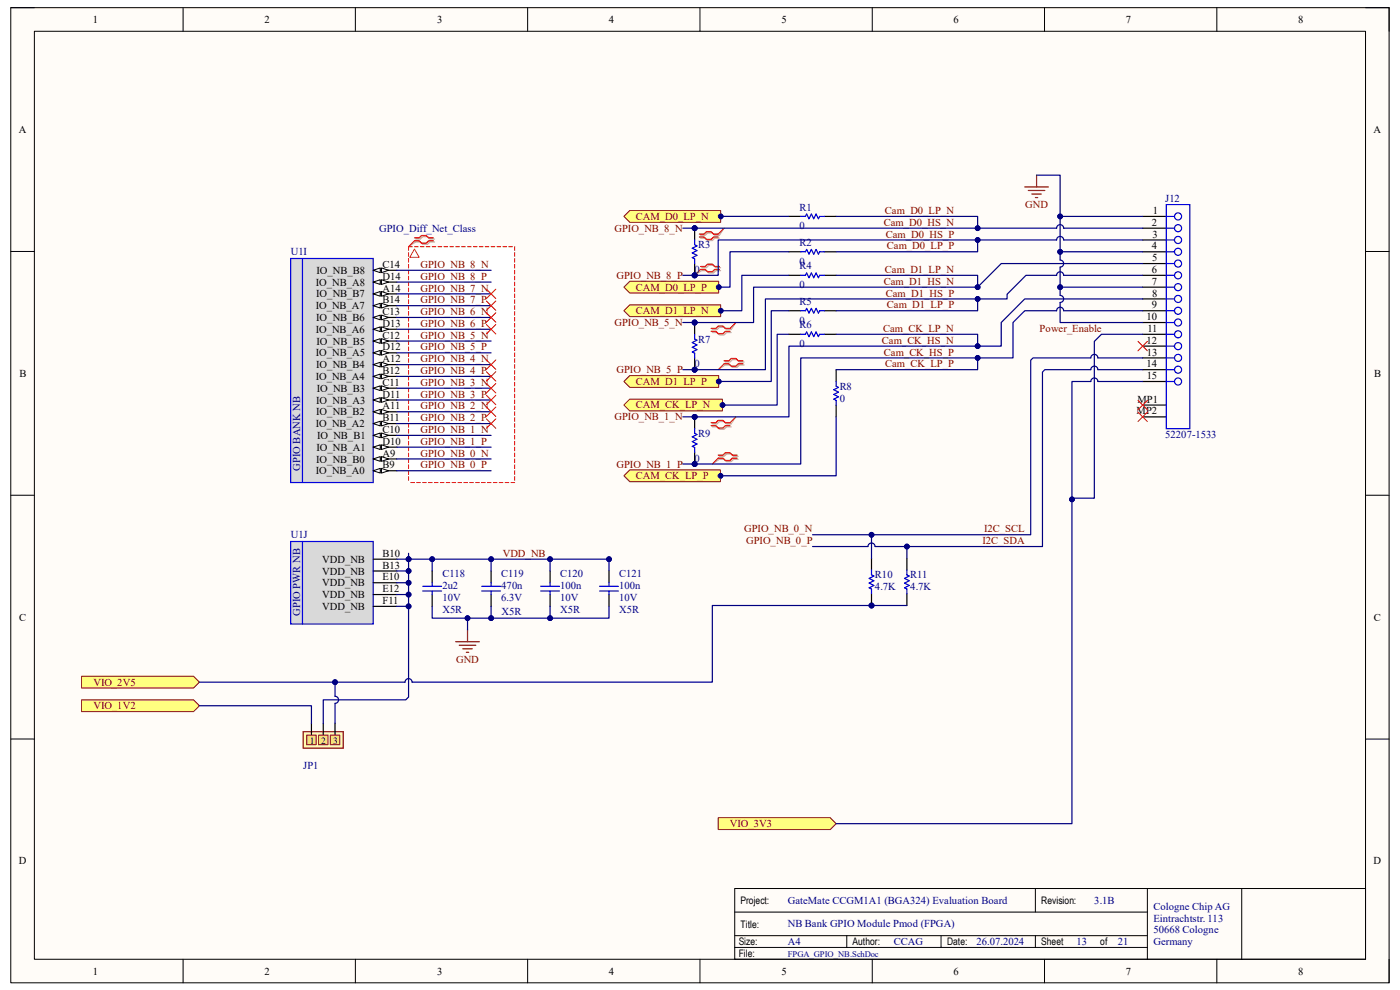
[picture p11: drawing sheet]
<svg xmlns="http://www.w3.org/2000/svg" width="297mm" height="210mm" viewBox="0 0 297 210" stroke-linecap="round" stroke-linejoin="round" font-family="sans-serif">
<defs><g id="words">
<g font-size="2.2">
<text x="19.7" y="4.9">1</text>
<text x="56.1" y="4.9">2</text>
<text x="92.7" y="4.9">3</text>
<text x="129.2" y="4.9">4</text>
<text x="165.8" y="4.9">5</text>
<text x="202.3" y="4.9">6</text>
<text x="238.8" y="4.9">7</text>
<text x="275.4" y="4.9">8</text>
<text x="4" y="28.2">A</text>
<text x="291.4" y="28.2">A</text>
<text x="244.4" y="47.9">2</text>
<text x="244.6" y="45.4">1</text>
<text x="244.3" y="52.9">4</text>
<text x="244.5" y="50.4">3</text>
<text x="67.1" y="58.1">IO_NB_B8</text>
<text x="81.2" y="59.4">D14</text>
<text x="81.2" y="56.9">C14</text>
<text x="244.4" y="57.9">6</text>
<text x="244.4" y="55.4">5</text>
<text x="67" y="65.6">IO_NB_A7</text>
<text x="67" y="60.6">IO_NB_A8</text>
<text x="67.1" y="63.1">IO_NB_B7</text>
<text x="81.2" y="64.3">B14</text>
<text x="81.2" y="61.8">A14</text>
<text x="244.4" y="60.4">7</text>
<text x="244.4" y="65.4">9</text>
<text x="244.4" y="62.9">8</text>
<text x="67" y="70.6">IO_NB_A6</text>
<text x="67.1" y="68.1">IO_NB_B6</text>
<text x="81.2" y="71.8">C12</text>
<text x="81.2" y="69.3">D13</text>
<text x="81.2" y="66.8">C13</text>
<text x="243.2" y="67.9">10</text>
<text x="243.4" y="70.4">11</text>
<text x="67" y="75.6">IO_NB_A5</text>
<text x="67.1" y="73.1">IO_NB_B5</text>
<text x="81.2" y="76.8">A12</text>
<text x="81.2" y="74.3">D12</text>
<text x="243.2" y="72.9">12</text>
<text x="243.2" y="77.9">14</text>
<text x="243.3" y="75.4">13</text>
<text x="4.1" y="80">B</text>
<text x="67" y="80.6">IO_NB_A4</text>
<text x="67.1" y="78.1">IO_NB_B4</text>
<text x="67.2" y="83.1">IO_NB_B3</text>
<text x="81.2" y="81.8">C11</text>
<text x="81.2" y="79.3">B12</text>
<text x="243.3" y="80.4">15</text>
<text x="291.5" y="80">B</text>
<text x="67.1" y="85.6">IO_NB_A3</text>
<text x="67.1" y="88.1">IO_NB_B2</text>
<text x="81.2" y="89.4">B11</text>
<text x="81.2" y="86.9">A11</text>
<text x="81.2" y="84.4">D11</text>
<text x="241.1" y="87.9">MP2</text>
<text x="241.3" y="85.4">MP1</text>
<text x="67" y="90.6">IO_NB_A2</text>
<text x="67.1" y="95.6">IO_NB_A1</text>
<text x="67.3" y="93.1">IO_NB_B1</text>
<text x="81.2" y="94.4">D10</text>
<text x="81.2" y="91.9">C10</text>
<text x="67" y="100.6">IO_NB_A0</text>
<text x="67.1" y="98.1">IO_NB_B0</text>
<text x="81.2" y="99.4">B9</text>
<text x="81.2" y="96.9">A9</text>
<text x="68.4" y="119.4">VDD_NB</text>
<text x="81.2" y="118.1">B10</text>
<text x="68.4" y="124.4">VDD_NB</text>
<text x="68.4" y="121.9">VDD_NB</text>
<text x="81.2" y="125.6">E12</text>
<text x="81.2" y="123.1">E10</text>
<text x="81.2" y="120.6">B13</text>
<text x="4.1" y="131.7">C</text>
<text x="68.4" y="129.4">VDD_NB</text>
<text x="68.4" y="126.9">VDD_NB</text>
<text x="81.2" y="128.1">F11</text>
<text x="291.5" y="131.7">C</text>
<text x="4" y="183.4">D</text>
<text x="291.4" y="183.4">D</text>
<text x="157.1" y="191.8">Project:</text>
<text x="220.9" y="191.8">Revision:</text>
<text x="157.1" y="196.8">Title:</text>
<text x="156.7" y="203">File:</text>
<text x="156.7" y="200.6">Size:</text>
<text x="180.9" y="200.5">Author:</text>
<text x="200.9" y="200.5">Date:</text>
<text x="220.9" y="200.5">Sheet</text>
<text x="233.4" y="200.5">of</text>
<text x="19.7" y="206.8">1</text>
<text x="56.1" y="206.8">2</text>
<text x="92.7" y="206.8">3</text>
<text x="129.2" y="206.8">4</text>
<text x="165.8" y="206.8">5</text>
<text x="202.3" y="206.8">6</text>
<text x="238.8" y="206.8">7</text>
<text x="275.4" y="206.8">8</text>
</g>
<g font-size="2.2" fill="#800000">
<text x="134.9" y="46.7">CAM_D0_LP_N</text>
<text x="187.5" y="47.9">Cam_D0_HS_N</text>
<text x="187.7" y="45.4">Cam_D0_LP_N</text>
<text x="217.5" y="44.2">GND</text>
<text x="130.3" y="49.1">GPIO_NB_8_N</text>
<text x="187.9" y="50.4">Cam_D0_HS_P</text>
<text x="188.2" y="52.9">Cam_D0_LP_P</text>
<text x="89.2" y="59.4">GPIO_NB_8_P</text>
<text x="89.2" y="56.9">GPIO_NB_8_N</text>
<text x="130.8" y="59.1">GPIO_NB_8_P</text>
<text x="187.7" y="57.9">Cam_D1_LP_N</text>
<text x="89.2" y="64.3">GPIO_NB_7_P</text>
<text x="89.2" y="61.8">GPIO_NB_7_N</text>
<text x="134.9" y="61.7">CAM_D0_LP_P</text>
<text x="187.5" y="60.4">Cam_D1_HS_N</text>
<text x="187.9" y="62.9">Cam_D1_HS_P</text>
<text x="188.2" y="65.4">Cam_D1_LP_P</text>
<text x="89.2" y="71.8">GPIO_NB_5_N</text>
<text x="89.2" y="69.3">GPIO_NB_6_P</text>
<text x="89.2" y="66.8">GPIO_NB_6_N</text>
<text x="130.3" y="69.2">GPIO_NB_5_N</text>
<text x="134.9" y="66.7">CAM_D1_LP_N</text>
<text x="187.4" y="70.4">Cam_CK_LP_N</text>
<text x="220.6" y="70.4">Power_Enable</text>
<text x="89.2" y="76.8">GPIO_NB_4_N</text>
<text x="89.2" y="74.3">GPIO_NB_5_P</text>
<text x="187.1" y="72.9">Cam_CK_HS_N</text>
<text x="187.5" y="75.4">Cam_CK_HS_P</text>
<text x="187.8" y="77.9">Cam_CK_LP_P</text>
<text x="89.2" y="81.8">GPIO_NB_3_N</text>
<text x="89.2" y="79.3">GPIO_NB_4_P</text>
<text x="130.8" y="79.2">GPIO_NB_5_P</text>
<text x="134.9" y="81.7">CAM_D1_LP_P</text>
<text x="89.2" y="89.4">GPIO_NB_2_P</text>
<text x="89.2" y="86.9">GPIO_NB_2_N</text>
<text x="89.2" y="84.4">GPIO_NB_3_P</text>
<text x="130.3" y="89.2">GPIO_NB_1_N</text>
<text x="134.9" y="86.7">CAM_CK_LP_N</text>
<text x="89.2" y="94.4">GPIO_NB_1_P</text>
<text x="89.2" y="91.9">GPIO_NB_1_N</text>
<text x="89.2" y="99.4">GPIO_NB_0_P</text>
<text x="89.2" y="96.9">GPIO_NB_0_N</text>
<text x="130.8" y="99.2">GPIO_NB_1_P</text>
<text x="134.9" y="101.7">CAM_CK_LP_P</text>
<text x="157.9" y="112.9">GPIO_NB_0_N</text>
<text x="208.8" y="112.9">I2C_SCL</text>
<text x="106.7" y="118.1">VDD_NB</text>
<text x="158.3" y="115.4">GPIO_NB_0_P</text>
<text x="208.4" y="115.4">I2C_SDA</text>
<text x="96.8" y="140.6">GND</text>
<text x="19.8" y="145.5">VIO_2V5</text>
<text x="19.8" y="150.5">VIO_1V2</text>
<text x="154.9" y="175.5">VIO_3V3</text>
</g>
<g font-size="2.2" fill="#000080">
<text x="169.6" y="44.7">R1</text>
<text x="247.2" y="42.9">J12</text>
<text x="80.4" y="49.3">GPIO_Diff_Net_Class</text>
<text x="148.1" y="52.7">R3</text>
<text x="169.6" y="52.2">R2</text>
<text x="169.6" y="48.6">0</text>
<text x="61.7" y="54.1">U1I</text>
<text x="147.4" y="57.9">0</text>
<text x="169.6" y="56.2">0</text>
<text x="169.6" y="57.1">R4</text>
<text x="169.6" y="61.2">0</text>
<text x="169.6" y="64.6">R5</text>
<text x="169.6" y="68.7">0</text>
<text x="169.6" y="69.7">R6</text>
<text x="147.4" y="77.9">0</text>
<text x="148.1" y="72.7">R7</text>
<text x="169.6" y="73.7">0</text>
<text x="178.1" y="82.7">R8</text>
<text x="178.1" y="85.2">0</text>
<text x="148.1" y="92.7">R9</text>
<text x="247.2" y="92.9">52207-1533</text>
<text x="63.7" y="99.9" transform="rotate(-90 63.7 99.9)">GPIO BANK NB</text>
<text x="147.4" y="97.9">0</text>
<text x="61.7" y="114.1">U1J</text>
<text x="93.9" y="122.4">C118</text>
<text x="93.9" y="124.9">2u2</text>
<text x="106.3" y="122.4">C119</text>
<text x="106.3" y="124.9">470n</text>
<text x="118.8" y="122.4">C120</text>
<text x="118.8" y="124.9">100n</text>
<text x="131.4" y="122.4">C121</text>
<text x="131.4" y="124.9">100n</text>
<text x="185.6" y="125.2">4.7K</text>
<text x="185.6" y="122.7">R10</text>
<text x="193.1" y="125.2">4.7K</text>
<text x="193.1" y="122.7">R11</text>
<text x="63.7" y="130.6" transform="rotate(-90 63.7 130.6)">GPIO PWR NB</text>
<text x="93.9" y="127.5">10V</text>
<text x="93.9" y="130">X5R</text>
<text x="106.3" y="127.5">6.3V</text>
<text x="106.4" y="130.4">X5R</text>
<text x="118.8" y="127.5">10V</text>
<text x="118.8" y="130">X5R</text>
<text x="131.4" y="127.5">10V</text>
<text x="131.4" y="130">X5R</text>
<text x="64.3" y="163.2">JP1</text>
<text x="167.1" y="191.7">GateMate CCGM1A1 (BGA324) Evaluation Board</text>
<text x="232.2" y="191.7">3.1B</text>
<text x="167.1" y="196.7">NB Bank GPIO Module Pmod (FPGA)</text>
<text x="244.7" y="193">Cologne Chip AG</text>
<text x="244.7" y="195.5">Eintrachtstr. 113</text>
<text x="244.7" y="198">50668 Cologne</text>
<text x="167.1" y="200.5">A4</text>
<text x="189.7" y="200.5">CCAG</text>
<text x="207.1" y="200.5">26.07.2024</text>
<text x="228.4" y="200.5">13</text>
<text x="237.2" y="200.5">21</text>
<text x="244.7" y="200.5">Germany</text>
</g>
<g font-size="2">
<text x="65.7" y="157.8">1</text>
<text x="68.1" y="157.8">2</text>
<text x="70.7" y="157.8">3</text>
</g>
<text font-size="1.8" fill="#000080" x="167.1" y="203.1">FPGA_GPIO_NB.SchDoc</text>
</g></defs>
<path d="M2.3 1.6h292.4v206.9h-292.4z" fill-rule="evenodd" fill="#fffcf8"/>
<path d="M2.3 1.6h292.4v206.9h-292.4z" fill="none" stroke="#000" stroke-width=".21"/>
<path d="M7.3 6.6h282.4v196.9h-282.4z" fill-rule="evenodd" fill="#fffcf8"/>
<g fill="none" stroke="#000" stroke-width=".21">
<path d="M2.3 1.6h5M7.3 6.6h282.4v196.9h-282.4zM38.8 1.6v5M75.4 1.6v5M111.9 1.6v5M148.5 1.6v5M185 1.6v5M221.6 1.6v5M258.1 1.6v5M289.7 1.6h5v5M2.3 53.3h5M289.7 53.4h5"/>
<path d="M2.3 105.1h5M289.7 105.1h5M2.3 156.8h5M289.7 156.8h5M38.8 203.5v5M75.4 203.5v5M111.9 203.5v5M148.5 203.5v5M185 203.5v5M221.6 203.5v5M258.1 203.5v5M294.7 203.5v5"/>
</g>
<path d="M86.7 52.3h22.5v50.1h-22.5z" fill-rule="evenodd" fill="#fff"/>
<path d="M155.9 188.5h133.8v15h-133.8zM155.9 198.5h87.5M155.9 193.5h87.5M179.6 198.5v2.5M199.6 198.5v2.5M219.7 188.5v5M219.7 198.5v2.5M243.4 188.5v15M263.4 188.5v15M155.9 201h87.5" fill="none" stroke="#000" stroke-width=".21"/>
<path d="M96.7 136.1h5M97.4 136.9h3.5M98.2 137.6h2M98.9 138.4h.5M99.2 133.6v2.5" fill="none" stroke="#800000" stroke-width=".25"/>
<path d="M17.3 143.5h23.8l1.2 1.2-1.2 1.3h-23.8z" fill-rule="evenodd" fill="#ffff80"/>
<path d="M17.3 143.5h23.8l1.2 1.2-1.2 1.3h-23.8z" fill="none" stroke="#800000" stroke-width=".21"/>
<path d="M61.7 54.8h17.5v47.6h-17.5z" fill-rule="evenodd" fill="#d9d9d9"/>
<path d="M61.7 54.8h17.5v47.6h-17.5z" fill="none" stroke="#00f" stroke-width=".25"/>
<path d="M79.2 99.9h5" fill="none" stroke="#000" stroke-width=".25"/>
<path d="M79.2 99.9l1.5-.5v1z" fill="#f8fcff"/>
<path d="M79.2 99.9l1.5-.5v1z" fill="none" stroke="#000" stroke-width=".21"/>
<path d="M80.9 99.4l1.5 .5-1.5 .5z" fill="#f8fcff"/>
<path d="M80.9 99.4l1.5 .5-1.5 .5z" fill="none" stroke="#000" stroke-width=".21"/>
<path d="M79.2 97.4h5" fill="none" stroke="#000" stroke-width=".25"/>
<path d="M79.2 97.4l1.5-.5v1z" fill="#f8fcff"/>
<path d="M79.2 97.4l1.5-.5v1z" fill="none" stroke="#000" stroke-width=".21"/>
<path d="M80.9 96.9l1.5 .5-1.5 .5z" fill="#f8fcff"/>
<path d="M80.9 96.9l1.5 .5-1.5 .5z" fill="none" stroke="#000" stroke-width=".21"/>
<path d="M79.2 94.9h5" fill="none" stroke="#000" stroke-width=".25"/>
<path d="M79.2 94.9l1.5-.5v1z" fill="#f8fcff"/>
<path d="M79.2 94.9l1.5-.5v1z" fill="none" stroke="#000" stroke-width=".21"/>
<path d="M80.9 94.4l1.5 .5-1.5 .5z" fill="#f8fcff"/>
<path d="M80.9 94.4l1.5 .5-1.5 .5z" fill="none" stroke="#000" stroke-width=".21"/>
<path d="M79.2 92.4h5" fill="none" stroke="#000" stroke-width=".25"/>
<path d="M79.2 92.4l1.5-.5v1z" fill="#f8fcff"/>
<path d="M79.2 92.4l1.5-.5v1z" fill="none" stroke="#000" stroke-width=".21"/>
<path d="M80.9 91.9l1.5 .5-1.5 .5z" fill="#f8fcff"/>
<path d="M80.9 91.9l1.5 .5-1.5 .5z" fill="none" stroke="#000" stroke-width=".21"/>
<path d="M79.2 89.9h5" fill="none" stroke="#000" stroke-width=".25"/>
<path d="M79.2 89.9l1.5-.5v1z" fill="#f8fcff"/>
<path d="M79.2 89.9l1.5-.5v1z" fill="none" stroke="#000" stroke-width=".21"/>
<path d="M80.9 89.4l1.5 .5-1.5 .5z" fill="#f8fcff"/>
<path d="M80.9 89.4l1.5 .5-1.5 .5z" fill="none" stroke="#000" stroke-width=".21"/>
<path d="M79.2 87.4h5" fill="none" stroke="#000" stroke-width=".25"/>
<path d="M79.2 87.4l1.5-.5v1z" fill="#f8fcff"/>
<path d="M79.2 87.4l1.5-.5v1z" fill="none" stroke="#000" stroke-width=".21"/>
<path d="M80.9 86.9l1.5 .5-1.5 .5z" fill="#f8fcff"/>
<path d="M80.9 86.9l1.5 .5-1.5 .5z" fill="none" stroke="#000" stroke-width=".21"/>
<path d="M79.2 84.9h5" fill="none" stroke="#000" stroke-width=".25"/>
<path d="M79.2 84.9l1.5-.5v1z" fill="#f8fcff"/>
<path d="M79.2 84.9l1.5-.5v1z" fill="none" stroke="#000" stroke-width=".21"/>
<path d="M80.9 84.4l1.5 .5-1.5 .5z" fill="#f8fcff"/>
<path d="M80.9 84.4l1.5 .5-1.5 .5z" fill="none" stroke="#000" stroke-width=".21"/>
<path d="M79.2 82.4h5" fill="none" stroke="#000" stroke-width=".25"/>
<path d="M79.2 82.4l1.5-.5v1z" fill="#f8fcff"/>
<path d="M79.2 82.4l1.5-.5v1z" fill="none" stroke="#000" stroke-width=".21"/>
<path d="M80.9 81.9l1.5 .5-1.5 .5z" fill="#f8fcff"/>
<path d="M80.9 81.9l1.5 .5-1.5 .5z" fill="none" stroke="#000" stroke-width=".21"/>
<path d="M79.2 79.9h5" fill="none" stroke="#000" stroke-width=".25"/>
<path d="M79.2 79.9l1.5-.5v1z" fill="#f8fcff"/>
<path d="M79.2 79.9l1.5-.5v1z" fill="none" stroke="#000" stroke-width=".21"/>
<path d="M80.9 79.4l1.5 .5-1.5 .5z" fill="#f8fcff"/>
<path d="M80.9 79.4l1.5 .5-1.5 .5z" fill="none" stroke="#000" stroke-width=".21"/>
<path d="M79.2 77.4h5" fill="none" stroke="#000" stroke-width=".25"/>
<path d="M79.2 77.4l1.5-.5v1z" fill="#f8fcff"/>
<path d="M79.2 77.4l1.5-.5v1z" fill="none" stroke="#000" stroke-width=".21"/>
<path d="M80.9 76.9l1.5 .5-1.5 .5z" fill="#f8fcff"/>
<path d="M80.9 76.9l1.5 .5-1.5 .5z" fill="none" stroke="#000" stroke-width=".21"/>
<path d="M79.2 74.8h5" fill="none" stroke="#000" stroke-width=".25"/>
<path d="M79.2 74.8l1.5-.5v1z" fill="#f8fcff"/>
<path d="M79.2 74.8l1.5-.5v1z" fill="none" stroke="#000" stroke-width=".21"/>
<path d="M80.9 74.3l1.5 .5-1.5 .5z" fill="#f8fcff"/>
<path d="M80.9 74.3l1.5 .5-1.5 .5z" fill="none" stroke="#000" stroke-width=".21"/>
<path d="M79.2 72.3h5" fill="none" stroke="#000" stroke-width=".25"/>
<path d="M79.2 72.3l1.5-.5v1z" fill="#f8fcff"/>
<path d="M79.2 72.3l1.5-.5v1z" fill="none" stroke="#000" stroke-width=".21"/>
<path d="M80.9 71.8l1.5 .5-1.5 .5z" fill="#f8fcff"/>
<path d="M80.9 71.8l1.5 .5-1.5 .5z" fill="none" stroke="#000" stroke-width=".21"/>
<path d="M79.2 69.8h5" fill="none" stroke="#000" stroke-width=".25"/>
<path d="M79.2 69.8l1.5-.5v1z" fill="#f8fcff"/>
<path d="M79.2 69.8l1.5-.5v1z" fill="none" stroke="#000" stroke-width=".21"/>
<path d="M80.9 69.3l1.5 .5-1.5 .5z" fill="#f8fcff"/>
<path d="M80.9 69.3l1.5 .5-1.5 .5z" fill="none" stroke="#000" stroke-width=".21"/>
<path d="M79.2 67.3h5" fill="none" stroke="#000" stroke-width=".25"/>
<path d="M79.2 67.3l1.5-.5v1z" fill="#f8fcff"/>
<path d="M79.2 67.3l1.5-.5v1z" fill="none" stroke="#000" stroke-width=".21"/>
<path d="M80.9 66.8l1.5 .5-1.5 .5z" fill="#f8fcff"/>
<path d="M80.9 66.8l1.5 .5-1.5 .5z" fill="none" stroke="#000" stroke-width=".21"/>
<path d="M79.2 64.8h5" fill="none" stroke="#000" stroke-width=".25"/>
<path d="M79.2 64.8l1.5-.5v1z" fill="#f8fcff"/>
<path d="M79.2 64.8l1.5-.5v1z" fill="none" stroke="#000" stroke-width=".21"/>
<path d="M80.9 64.3l1.5 .5-1.5 .5z" fill="#f8fcff"/>
<path d="M80.9 64.3l1.5 .5-1.5 .5z" fill="none" stroke="#000" stroke-width=".21"/>
<path d="M79.2 62.3h5" fill="none" stroke="#000" stroke-width=".25"/>
<path d="M79.2 62.3l1.5-.5v1z" fill="#f8fcff"/>
<path d="M79.2 62.3l1.5-.5v1z" fill="none" stroke="#000" stroke-width=".21"/>
<path d="M80.9 61.8l1.5 .5-1.5 .5z" fill="#f8fcff"/>
<path d="M80.9 61.8l1.5 .5-1.5 .5z" fill="none" stroke="#000" stroke-width=".21"/>
<path d="M79.2 59.8h5" fill="none" stroke="#000" stroke-width=".25"/>
<path d="M79.2 59.8l1.5-.5v1z" fill="#f8fcff"/>
<path d="M79.2 59.8l1.5-.5v1z" fill="none" stroke="#000" stroke-width=".21"/>
<path d="M80.9 59.3l1.5 .5-1.5 .5z" fill="#f8fcff"/>
<path d="M80.9 59.3l1.5 .5-1.5 .5z" fill="none" stroke="#000" stroke-width=".21"/>
<path d="M79.2 57.3h5" fill="none" stroke="#000" stroke-width=".25"/>
<path d="M79.2 57.3l1.5-.5v1z" fill="#f8fcff"/>
<path d="M79.2 57.3l1.5-.5v1z" fill="none" stroke="#000" stroke-width=".21"/>
<path d="M80.9 56.8l1.5 .5-1.5 .5z" fill="#f8fcff"/>
<path d="M80.9 56.8l1.5 .5-1.5 .5z" fill="none" stroke="#000" stroke-width=".21"/>
<path d="M64.2 54.8v47.6" fill="none" stroke="#00f" stroke-width=".25"/>
<path d="M61.7 114.9h17.5v17.5h-17.5z" fill-rule="evenodd" fill="#d9d9d9"/>
<g fill="none" stroke="#00f" stroke-width=".25">
<path d="M61.7 114.9h17.5v17.5h-17.5zM64.2 114.9v17.5M89.7 124.4h4M89.7 125.4h4M91.7 123.6v.8M91.7 125.4v.7M102.2 124.4h4M102.2 125.4h4M104.2 123.6v.8M104.2 125.4v.7M114.7 124.4h4M114.7 125.4h4"/>
<path d="M116.7 123.6v.8M116.7 125.4v.7M127.2 124.4h4M127.2 125.4h4M129.2 123.6v.8M129.2 125.4v.7"/>
</g>
<g fill="none" stroke="#000" stroke-width=".25">
<path d="M79.2 118.6h5M79.2 128.6h5M79.2 126.1h5M79.2 123.6h5M79.2 121.1h5M91.7 121.1v2.5M91.7 126.1v2.5M104.2 121.1v2.5M104.2 126.1v2.5M116.7 121.1v2.5M116.7 126.1v2.5M129.2 121.1v2.5"/>
<path d="M129.2 126.1v2.5"/>
</g>
<g fill="none" stroke="#f00" stroke-width=".21">
<path d="M86.7 52.3h.8M86.7 52.3v.8M86.7 53.6v.8M86.7 54.8v.8M86.7 56.1v.8M86.7 57.3v.8M86.7 58.6v.8M86.7 59.8v.8M87.9 52.3h.8M87.9 51.1l-1.2 1.2M89.2 52.3h.8M90.4 52.3h.8"/>
<path d="M91.7 52.3h.8M92.9 52.3h.8M94.2 52.3h.8M95.4 52.3h.8M96.7 52.3h.8M97.9 52.3h.8M99.2 52.3h.8M100.4 52.3h.8M101.7 52.3h.8M102.9 52.3h.8M104.2 52.3h.8M105.4 52.3h.8"/>
<path d="M106.7 52.3h.8M107.9 52.3h.8M109.2 52.3v.8M109.2 53.6v.8M109.2 54.8v.8M109.2 56.1v.8M109.2 57.3v.8M109.2 58.6v.8M109.2 59.8v.8M86.7 61.1v.8M86.7 62.3v.8M86.7 63.6v.8"/>
<path d="M86.7 64.8v.8M86.7 66.1v.8M86.7 67.3v.8M86.7 68.6v.8M86.7 69.8v.8M86.7 71.1v.8M86.7 72.3v.8M86.7 73.6v.8M86.7 74.9v.7M86.7 76.1v.8M86.7 77.4v.7M86.7 78.6v.8"/>
<path d="M86.7 79.9v.7M109.2 61.1v.8M109.2 62.3v.8M109.2 63.6v.8M109.2 64.8v.8M109.2 66.1v.8M109.2 67.3v.8M109.2 68.6v.8M109.2 69.8v.8M109.2 71.1v.8M109.2 72.3v.8M109.2 73.6v.8"/>
<path d="M109.2 74.9v.7M109.2 76.1v.8M109.2 77.4v.7M109.2 78.6v.8M109.2 79.9v.7M86.7 81.1v.8M86.7 82.4v.7M86.7 83.6v.8M86.7 84.9v.7M86.7 86.1v.8M86.7 87.4v.7M86.7 88.6v.8"/>
<path d="M86.7 89.9v.7M86.7 91.1v.8M86.7 92.4v.7M86.7 93.6v.8M86.7 94.9v.7M86.7 96.1v.8M86.7 97.4v.7M86.7 98.6v.8M86.7 99.9v.7M109.2 81.1v.8M109.2 82.4v.7M109.2 83.6v.8"/>
<path d="M109.2 84.9v.7M109.2 86.1v.8M109.2 87.4v.7M109.2 88.6v.8M109.2 89.9v.7M109.2 91.1v.8M109.2 92.4v.7M109.2 93.6v.8M109.2 94.9v.7M109.2 96.1v.8M109.2 97.4v.7M109.2 98.6v.8"/>
<path d="M109.2 99.9v.7M86.7 101.1v.8M87.1 102.4h.8M88.4 102.4h.8M89.7 102.4h.7M90.9 102.4h.8M92.1 102.4h.8M93.4 102.4h.8M94.7 102.4h.7M95.9 102.4h.8M97.2 102.4h.7M98.4 102.4h.8"/>
<path d="M99.7 102.4h.7M100.9 102.4h.8M102.2 102.4h.7M103.4 102.4h.8M104.7 102.4h.7M105.9 102.4h.8M107.2 102.4h.7M108.4 102.4h.8M109.2 101.1v.8"/>
</g>
<path d="M87.9 52.8l1 1.8h-2z" fill="none" stroke="#f33" stroke-width=".21"/>
<path d="M88.2 50.7h1l.5-.5h1l.5 .5h1M88.2 51.3h1l.5 .5h1l.5-.5h1" fill="none" stroke="#d0a19e" stroke-width=".25"/>
<path d="M88.2 51.3l-1.5 1" fill="none" stroke="#d0a19e" stroke-width=".21"/>
<path d="M87.9 50.5h1l.5-.5h1l.5 .5h1M87.9 51.1h1l.5 .5h1l.5-.5h1" fill="none" stroke="#f00" stroke-width=".25"/>
<path d="M152.4 173.5h23.7l1.3 1.2-1.3 1.3h-23.7z" fill-rule="evenodd" fill="#ffff80"/>
<path d="M152.4 173.5h23.7l1.3 1.2-1.3 1.3h-23.7z" fill="none" stroke="#800000" stroke-width=".21"/>
<g fill="none" stroke="#000" stroke-width=".25">
<path d="M242.4 45.9h5M242.4 48.4h5M242.4 50.9h5M242.4 53.4h5M242.4 55.9h5M242.4 58.4h5M242.4 60.9h5M242.4 63.4h5M242.4 65.9h5M242.4 68.4h5M242.4 70.9h5M242.4 73.4h5"/>
<path d="M242.4 75.9h5M242.4 78.4h5M242.4 85.9h5M242.4 88.4h5M242.4 80.9h5"/>
</g>
<g fill="none" stroke="#00f" stroke-width=".25">
<path d="M247.4 43.4h5v47.5h-5zM247.4 53.4h1.8M247.4 50.9h1.8M247.4 48.4h1.8M247.4 45.9h1.8M247.4 58.4h1.8M247.4 55.9h1.8M247.4 63.4h1.8M247.4 60.9h1.8M247.4 68.4h1.8M247.4 65.9h1.8M247.4 70.9h1.8"/>
<path d="M247.4 73.4h1.8M247.4 75.9h1.8M247.4 78.4h1.8M247.4 80.9h1.8"/>
<circle cx="249.9" cy="50.9" r=".75"/>
<circle cx="249.9" cy="58.4" r=".75"/>
<circle cx="249.9" cy="53.4" r=".75"/>
<circle cx="249.9" cy="55.9" r=".75"/>
<circle cx="249.9" cy="48.4" r=".75"/>
<circle cx="249.9" cy="45.9" r=".75"/>
<circle cx="249.9" cy="65.9" r=".75"/>
<circle cx="249.9" cy="73.4" r=".75"/>
<circle cx="249.9" cy="78.4" r=".75"/>
<circle cx="249.9" cy="70.9" r=".75"/>
<circle cx="249.9" cy="60.9" r=".75"/>
<circle cx="249.9" cy="68.4" r=".75"/>
<circle cx="249.9" cy="63.4" r=".75"/>
<circle cx="249.9" cy="75.9" r=".75"/>
<circle cx="249.9" cy="80.9" r=".75"/>
</g>
<path d="M148.6 50.5h1l.5 .5h1l.5-.5h1M148.6 49.9h1l.5-.5h1l.5 .5h1M148.9 56.8h1l.5-.5h1l.5 .5h1M148.9 57.4h1l.5 .5h1l.5-.5h1" fill="none" stroke="#d0a19e" stroke-width=".25"/>
<path d="M148.9 57.4l-1.5 1M153.6 48.4l-1 1.5" fill="none" stroke="#d0a19e" stroke-width=".21"/>
<path d="M148.4 50.3h1l.5 .5h1l.5-.5h1M148.4 49.7h1l.5-.5h1l.5 .5h1M148.6 56.5h1l.5-.5h1l.5 .5h1M148.6 57.2h1l.5 .5h1l.5-.5h1" fill="none" stroke="#f00" stroke-width=".25"/>
<path d="M148.6 57.2l-1.2 1.2M153.6 48.4l-1.2 1.3" fill="none" stroke="#f00" stroke-width=".21"/>
<circle cx="147.4" cy="58.4" r=".5" fill="#000080"/>
<circle cx="147.4" cy="58.4" r=".5" fill="none" stroke="#000080" stroke-width=".21"/>
<path d="M151.1 70.5h1l.5 .5h1l.5-.5h1M151.1 69.9h1l.5-.5h1l.5 .5h1M153.9 76.8h1l.5-.5h1l.5 .5h1M153.9 77.4h1l.5 .5h1l.5-.5h1M151.1 90.6h1l.5 .5h1l.5-.5h1M151.1 89.9h1l.5-.5h1l.5 .5h1M152.6 96.8h1l.5-.5h1l.5 .5h1M152.6 97.4h1l.5 .5h1l.5-.5h1" fill="none" stroke="#d0a19e" stroke-width=".25"/>
<path d="M153.9 77.4l-1.5 1M156.1 68.4l-1 1.5M152.6 97.4l-1.5 1M156.1 88.4l-1 1.5" fill="none" stroke="#d0a19e" stroke-width=".21"/>
<path d="M150.9 70.3h1l.5 .5h1l.5-.5h1M150.9 69.7h1l.5-.5h1l.5 .5h1M153.6 76.5h1l.5-.5h1l.5 .5h1M153.6 77.2h1l.5 .5h1l.5-.5h1M150.9 90.3h1l.5 .5h1l.5-.5h1M150.9 89.7h1l.5-.5h1l.5 .5h1M152.4 96.6h1l.5-.5h1l.5 .5h1M152.4 97.2h1l.5 .5h1l.5-.5h1" fill="none" stroke="#f00" stroke-width=".25"/>
<path d="M153.6 77.2l-1.2 1.2M156.1 68.4l-1.2 1.3M241.4 72.4l2 2M243.4 72.4l-2 2M152.4 97.2l-1.3 1.2M156.1 88.4l-1.2 1.3" fill="none" stroke="#f00" stroke-width=".21"/>
<path d="M217.4 39.7h5M219.9 37.2v2.5M218.2 40.4h3.5M218.9 41.2h2M219.7 41.9h.5" fill="none" stroke="#800000" stroke-width=".25"/>
<circle cx="147.4" cy="88.4" r=".5" fill="#000080"/>
<circle cx="147.4" cy="88.4" r=".5" fill="none" stroke="#000080" stroke-width=".21"/>
<circle cx="147.4" cy="98.4" r=".5" fill="#000080"/>
<circle cx="147.4" cy="98.4" r=".5" fill="none" stroke="#000080" stroke-width=".21"/>
<path d="M147.4 88.4v2.5" fill="none" stroke="#000" stroke-width=".25"/>
<circle cx="147.4" cy="88.4" r=".5" fill="#000080"/>
<circle cx="147.4" cy="88.4" r=".5" fill="none" stroke="#000080" stroke-width=".21"/>
<path d="M147.4 95.9v2.5" fill="none" stroke="#000" stroke-width=".25"/>
<circle cx="147.4" cy="98.4" r=".5" fill="#000080"/>
<circle cx="147.4" cy="98.4" r=".5" fill="none" stroke="#000080" stroke-width=".21"/>
<path d="M147.4 90.9v1l.5 .3-1 .5 1 .5-1 .5 1 .5-1 .5 .5 .2v1" fill="none" stroke="#00f" stroke-width=".25"/>
<circle cx="147.4" cy="68.4" r=".5" fill="#000080"/>
<circle cx="147.4" cy="68.4" r=".5" fill="none" stroke="#000080" stroke-width=".21"/>
<circle cx="147.4" cy="78.4" r=".5" fill="#000080"/>
<circle cx="147.4" cy="78.4" r=".5" fill="none" stroke="#000080" stroke-width=".21"/>
<path d="M147.4 68.4v2.5" fill="none" stroke="#000" stroke-width=".25"/>
<circle cx="147.4" cy="68.4" r=".5" fill="#000080"/>
<circle cx="147.4" cy="68.4" r=".5" fill="none" stroke="#000080" stroke-width=".21"/>
<path d="M147.4 75.9v2.5" fill="none" stroke="#000" stroke-width=".25"/>
<circle cx="147.4" cy="78.4" r=".5" fill="#000080"/>
<circle cx="147.4" cy="78.4" r=".5" fill="none" stroke="#000080" stroke-width=".21"/>
<path d="M147.4 70.9v1l.5 .3-1 .5 1 .5-1 .5 1 .5-1 .5 .5 .2v1" fill="none" stroke="#00f" stroke-width=".25"/>
<circle cx="147.4" cy="48.4" r=".5" fill="#000080"/>
<circle cx="147.4" cy="48.4" r=".5" fill="none" stroke="#000080" stroke-width=".21"/>
<circle cx="147.4" cy="58.4" r=".5" fill="#000080"/>
<circle cx="147.4" cy="58.4" r=".5" fill="none" stroke="#000080" stroke-width=".21"/>
<path d="M147.4 48.4v2.5" fill="none" stroke="#000" stroke-width=".25"/>
<circle cx="147.4" cy="48.4" r=".5" fill="#000080"/>
<circle cx="147.4" cy="48.4" r=".5" fill="none" stroke="#000080" stroke-width=".21"/>
<path d="M147.4 55.9v2.5" fill="none" stroke="#000" stroke-width=".25"/>
<circle cx="147.4" cy="58.4" r=".5" fill="#000080"/>
<circle cx="147.4" cy="58.4" r=".5" fill="none" stroke="#000080" stroke-width=".21"/>
<path d="M147.4 50.9v1l.5 .3-1 .5 1 .5-1 .5 1 .5-1 .5 .5 .2v1M169.9 53.4h1l.2-.5 .5 1 .5-1 .5 1 .5-1 .5 1 .3-.5h1M169.9 45.9h1l.2-.5 .5 1 .5-1 .5 1 .5-1 .5 1 .3-.5h1M169.9 58.4h1l.2-.5 .5 1 .5-1 .5 1 .5-1 .5 1 .3-.5h1M169.9 65.9h1l.2-.5 .5 1 .5-1 .5 1 .5-1 .5 1 .3-.5h1M169.9 70.9h1l.2-.5 .5 1 .5-1 .5 1 .5-1 .5 1 .3-.5h1M177.4 80.9v1l.5 .3-1 .5 1 .5-1 .5 1 .5-1 .5 .5 .2v1" fill="none" stroke="#00f" stroke-width=".25"/>
<path d="M167.4 53.4h2.5M167.4 45.9h2.5M167.4 58.4h2.5M174.9 53.4h2.5M174.9 45.9h2.5M174.9 58.4h2.5M167.4 65.9h2.5M167.4 70.9h2.5M174.9 65.9h2.5M174.9 70.9h2.5M177.4 78.4v2.5M177.4 85.9v2.5" fill="none" stroke="#000" stroke-width=".25"/>
<circle cx="184.9" cy="128.5" r=".5" fill="#000080"/>
<circle cx="184.9" cy="128.5" r=".5" fill="none" stroke="#000080" stroke-width=".21"/>
<path d="M184.9 118.4v2.5M184.9 126v2.4" fill="none" stroke="#000" stroke-width=".25"/>
<circle cx="184.9" cy="128.5" r=".5" fill="#000080"/>
<circle cx="184.9" cy="128.5" r=".5" fill="none" stroke="#000080" stroke-width=".21"/>
<path d="M184.9 120.9v1.1l.5 .2-1 .5 1 .5-1 .5 1 .5-1 .5 .5 .2v1.1M192.4 120.9v1.1l.5 .2-1 .5 1 .5-1 .5 1 .5-1 .5 .5 .2v1.1" fill="none" stroke="#00f" stroke-width=".25"/>
<path d="M192.4 118.4v2.5M192.4 126v2.4" fill="none" stroke="#000" stroke-width=".25"/>
<path d="M17.3 148.5h23.8l1.2 1.2-1.2 1.3h-23.8z" fill-rule="evenodd" fill="#ffff80"/>
<path d="M17.3 148.5h23.8l1.2 1.2-1.2 1.3h-23.8z" fill="none" stroke="#800000" stroke-width=".21"/>
<path d="M64.3 155.2h8.5v3.5h-8.5z" fill-rule="evenodd" fill="#ffffb0"/>
<path d="M64.3 155.2h8.5v3.5h-8.5z" fill="none" stroke="#980000" stroke-width=".25"/>
<path d="M66.1 153.5v2.5" fill="none" stroke="#000" stroke-width=".25"/>
<path d="M65.1 156h2v2h-2z" fill-rule="evenodd" fill="#ffe599"/>
<path d="M65.1 156h2v2h-2z" fill="none" stroke="#980000" stroke-width=".21"/>
<path d="M68.6 153.5v2.5M71.1 153.5v2.5" fill="none" stroke="#000" stroke-width=".25"/>
<path d="M67.6 156h2v2h-2z" fill-rule="evenodd" fill="#ffe599"/>
<path d="M67.6 156h2v2h-2z" fill="none" stroke="#980000" stroke-width=".21"/>
<path d="M70.1 156h2v2h-2z" fill-rule="evenodd" fill="#ffe599"/>
<path d="M70.1 156h2v2h-2z" fill="none" stroke="#980000" stroke-width=".21"/>
<path d="M99.2 131.1v2.5" fill="none" stroke="#000080" stroke-width=".25"/>
<circle cx="99.2" cy="131.1" r=".5" fill="#000080"/>
<circle cx="99.2" cy="131.1" r=".5" fill="none" stroke="#000080" stroke-width=".21"/>
<g fill="none" stroke="#000080" stroke-width=".25">
<path d="M84.2 59.8h20M84.2 57.3h20M84.2 79.9h20M84.2 77.4h20M84.2 74.9h20M84.2 72.3h20M84.2 69.8h20M84.2 67.3h20M84.2 64.8h20M84.2 62.3h20M84.2 99.9h20M84.2 97.4h20"/>
<path d="M84.2 94.9h20M84.2 92.4h20M84.2 89.9h20M84.2 87.4h20M84.2 84.9h20M84.2 82.4h20M86.7 118.6h5v2.5"/>
</g>
<circle cx="91.7" cy="118.6" r=".5" fill="#000080"/>
<circle cx="91.7" cy="118.6" r=".5" fill="none" stroke="#000080" stroke-width=".21"/>
<circle cx="86.7" cy="118.6" r=".5" fill="#000080"/>
<circle cx="86.7" cy="118.6" r=".5" fill="none" stroke="#000080" stroke-width=".21"/>
<path d="M91.7 128.6v2.5h12.5v-2.5" fill="none" stroke="#000080" stroke-width=".25"/>
<circle cx="99.2" cy="131.1" r=".5" fill="#000080"/>
<circle cx="99.2" cy="131.1" r=".5" fill="none" stroke="#000080" stroke-width=".21"/>
<circle cx="104.2" cy="131.1" r=".5" fill="#000080"/>
<circle cx="104.2" cy="131.1" r=".5" fill="none" stroke="#000080" stroke-width=".21"/>
<path d="M91.7 118.6h12.5v2.5" fill="none" stroke="#000080" stroke-width=".25"/>
<circle cx="91.7" cy="118.6" r=".5" fill="#000080"/>
<circle cx="91.7" cy="118.6" r=".5" fill="none" stroke="#000080" stroke-width=".21"/>
<circle cx="104.2" cy="118.6" r=".5" fill="#000080"/>
<circle cx="104.2" cy="118.6" r=".5" fill="none" stroke="#000080" stroke-width=".21"/>
<path d="M116.7 128.6v2.5h-12.5" fill="none" stroke="#000080" stroke-width=".25"/>
<circle cx="104.2" cy="131.1" r=".5" fill="#000080"/>
<circle cx="104.2" cy="131.1" r=".5" fill="none" stroke="#000080" stroke-width=".21"/>
<circle cx="116.7" cy="131.1" r=".5" fill="#000080"/>
<circle cx="116.7" cy="131.1" r=".5" fill="none" stroke="#000080" stroke-width=".21"/>
<path d="M104.2 118.6h12.5v2.5" fill="none" stroke="#000080" stroke-width=".25"/>
<circle cx="104.2" cy="118.6" r=".5" fill="#000080"/>
<circle cx="104.2" cy="118.6" r=".5" fill="none" stroke="#000080" stroke-width=".21"/>
<circle cx="116.7" cy="118.6" r=".5" fill="#000080"/>
<circle cx="116.7" cy="118.6" r=".5" fill="none" stroke="#000080" stroke-width=".21"/>
<path d="M129.2 128.6v2.5h-12.5" fill="none" stroke="#000080" stroke-width=".25"/>
<circle cx="116.7" cy="131.1" r=".5" fill="#000080"/>
<circle cx="116.7" cy="131.1" r=".5" fill="none" stroke="#000080" stroke-width=".21"/>
<path d="M116.7 118.6h12.5v2.5" fill="none" stroke="#000080" stroke-width=".25"/>
<circle cx="116.7" cy="118.6" r=".5" fill="#000080"/>
<circle cx="116.7" cy="118.6" r=".5" fill="none" stroke="#000080" stroke-width=".21"/>
<circle cx="129.2" cy="118.6" r=".5" fill="#000080"/>
<circle cx="129.2" cy="118.6" r=".5" fill="none" stroke="#000080" stroke-width=".21"/>
<path d="M224.9 60.9h17.5" fill="none" stroke="#000080" stroke-width=".25"/>
<circle cx="224.9" cy="60.9" r=".5" fill="#000080"/>
<circle cx="224.9" cy="60.9" r=".5" fill="none" stroke="#000080" stroke-width=".21"/>
<path d="M224.9 53.4h17.5" fill="none" stroke="#000080" stroke-width=".25"/>
<circle cx="224.9" cy="53.4" r=".5" fill="#000080"/>
<circle cx="224.9" cy="53.4" r=".5" fill="none" stroke="#000080" stroke-width=".21"/>
<path d="M224.9 45.9h17.5" fill="none" stroke="#000080" stroke-width=".25"/>
<circle cx="224.9" cy="45.9" r=".5" fill="#000080"/>
<circle cx="224.9" cy="45.9" r=".5" fill="none" stroke="#000080" stroke-width=".21"/>
<path d="M242.4 55.9h-30l-5 5v-2.5h-30" fill="none" stroke="#000080" stroke-width=".25"/>
<circle cx="207.4" cy="60.9" r=".5" fill="#000080"/>
<circle cx="207.4" cy="60.9" r=".5" fill="none" stroke="#000080" stroke-width=".21"/>
<path d="M207.4 63.4v2.5h-30" fill="none" stroke="#000080" stroke-width=".25"/>
<circle cx="207.4" cy="63.4" r=".5" fill="#000080"/>
<circle cx="207.4" cy="63.4" r=".5" fill="none" stroke="#000080" stroke-width=".21"/>
<path d="M242.4 63.4h-25l-5 5v5h-5v-2.5h-30" fill="none" stroke="#000080" stroke-width=".25"/>
<circle cx="207.4" cy="73.4" r=".5" fill="#000080"/>
<circle cx="207.4" cy="73.4" r=".5" fill="none" stroke="#000080" stroke-width=".21"/>
<path d="M207.4 75.9v2.5h-30" fill="none" stroke="#000080" stroke-width=".25"/>
<circle cx="207.4" cy="75.9" r=".5" fill="#000080"/>
<circle cx="207.4" cy="75.9" r=".5" fill="none" stroke="#000080" stroke-width=".21"/>
<path d="M219.9 37.2h5v18a.75 .75 0 0 1 .8 .7 .75 .75 0 0 1-.8 .8v6M224.9 62.7a.75 .75 0 0 1 .8 .7 .75 .75 0 0 1-.8 .8v4.2h17.5" fill="none" stroke="#000080" stroke-width=".25"/>
<circle cx="224.9" cy="45.9" r=".5" fill="#000080"/>
<circle cx="224.9" cy="45.9" r=".5" fill="none" stroke="#000080" stroke-width=".21"/>
<circle cx="224.9" cy="53.4" r=".5" fill="#000080"/>
<circle cx="224.9" cy="53.4" r=".5" fill="none" stroke="#000080" stroke-width=".21"/>
<circle cx="224.9" cy="60.9" r=".5" fill="#000080"/>
<circle cx="224.9" cy="60.9" r=".5" fill="none" stroke="#000080" stroke-width=".21"/>
<path d="M147.4 48.4h60" fill="none" stroke="#000080" stroke-width=".25"/>
<circle cx="207.4" cy="48.4" r=".5" fill="#000080"/>
<circle cx="207.4" cy="48.4" r=".5" fill="none" stroke="#000080" stroke-width=".21"/>
<circle cx="147.4" cy="48.4" r=".5" fill="#000080"/>
<circle cx="147.4" cy="48.4" r=".5" fill="none" stroke="#000080" stroke-width=".21"/>
<path d="M177.4 45.9h30v2.5h16.8M224.2 48.4a.75 .75 0 0 1 .7-.7 .75 .75 0 0 1 .8 .7h16.7" fill="none" stroke="#000080" stroke-width=".25"/>
<circle cx="207.4" cy="48.4" r=".5" fill="#000080"/>
<circle cx="207.4" cy="48.4" r=".5" fill="none" stroke="#000080" stroke-width=".21"/>
<path d="M207.4 60.9h-47.5v7.5h-12.5" fill="none" stroke="#000080" stroke-width=".25"/>
<circle cx="147.4" cy="68.4" r=".5" fill="#000080"/>
<circle cx="147.4" cy="68.4" r=".5" fill="none" stroke="#000080" stroke-width=".21"/>
<circle cx="207.4" cy="60.9" r=".5" fill="#000080"/>
<circle cx="207.4" cy="60.9" r=".5" fill="none" stroke="#000080" stroke-width=".21"/>
<path d="M224.2 58.4h-6.5l-4 4v1h-51.3v15h-15M242.4 58.4h-16.7a.75 .75 0 0 0-.8-.7 .75 .75 0 0 0-.7 .7" fill="none" stroke="#000080" stroke-width=".25"/>
<circle cx="207.4" cy="63.4" r=".5" fill="#000080"/>
<circle cx="207.4" cy="63.4" r=".5" fill="none" stroke="#000080" stroke-width=".21"/>
<circle cx="147.4" cy="78.4" r=".5" fill="#000080"/>
<circle cx="147.4" cy="78.4" r=".5" fill="none" stroke="#000080" stroke-width=".21"/>
<path d="M207.4 73.4h-40v15h-20" fill="none" stroke="#000080" stroke-width=".25"/>
<circle cx="207.4" cy="73.4" r=".5" fill="#000080"/>
<circle cx="207.4" cy="73.4" r=".5" fill="none" stroke="#000080" stroke-width=".21"/>
<circle cx="147.4" cy="88.4" r=".5" fill="#000080"/>
<circle cx="147.4" cy="88.4" r=".5" fill="none" stroke="#000080" stroke-width=".21"/>
<path d="M224.2 65.9a.75 .75 0 0 1 .7-.7 .75 .75 0 0 1 .8 .7h16.7M224.2 65.9h-6.8l-2.5 2.5v7.5h-45v22.5h-22.5" fill="none" stroke="#000080" stroke-width=".25"/>
<circle cx="147.4" cy="98.4" r=".5" fill="#000080"/>
<circle cx="147.4" cy="98.4" r=".5" fill="none" stroke="#000080" stroke-width=".21"/>
<circle cx="207.4" cy="75.9" r=".5" fill="#000080"/>
<circle cx="207.4" cy="75.9" r=".5" fill="none" stroke="#000080" stroke-width=".21"/>
<path d="M144.9 88.4h2.5" fill="none" stroke="#000080" stroke-width=".25"/>
<circle cx="147.4" cy="88.4" r=".5" fill="#000080"/>
<circle cx="147.4" cy="88.4" r=".5" fill="none" stroke="#000080" stroke-width=".21"/>
<path d="M144.9 98.4h2.5" fill="none" stroke="#000080" stroke-width=".25"/>
<circle cx="147.4" cy="98.4" r=".5" fill="#000080"/>
<circle cx="147.4" cy="98.4" r=".5" fill="none" stroke="#000080" stroke-width=".21"/>
<path d="M167.4 70.9h-2.5v15h-20" fill="none" stroke="#000080" stroke-width=".25"/>
<circle cx="153.3" cy="85.9" r=".5" fill="#000080"/>
<circle cx="153.3" cy="85.9" r=".5" fill="none" stroke="#000080" stroke-width=".21"/>
<path d="M177.4 88.4v12.5h-32.5" fill="none" stroke="#000080" stroke-width=".25"/>
<circle cx="152.8" cy="100.9" r=".5" fill="#000080"/>
<circle cx="152.8" cy="100.9" r=".5" fill="none" stroke="#000080" stroke-width=".21"/>
<path d="M167.4 65.9h-3.8v15h-18.7" fill="none" stroke="#000080" stroke-width=".25"/>
<circle cx="152.5" cy="80.9" r=".5" fill="#000080"/>
<circle cx="152.5" cy="80.9" r=".5" fill="none" stroke="#000080" stroke-width=".21"/>
<path d="M167.4 58.4h-10v7.5h-12.5" fill="none" stroke="#000080" stroke-width=".25"/>
<circle cx="152.9" cy="65.9" r=".5" fill="#000080"/>
<circle cx="152.9" cy="65.9" r=".5" fill="none" stroke="#000080" stroke-width=".21"/>
<path d="M167.4 53.4h-12.5v7.5h-10" fill="none" stroke="#000080" stroke-width=".25"/>
<circle cx="152.5" cy="60.9" r=".5" fill="#000080"/>
<circle cx="152.5" cy="60.9" r=".5" fill="none" stroke="#000080" stroke-width=".21"/>
<path d="M144.9 45.9h22.5" fill="none" stroke="#000080" stroke-width=".25"/>
<circle cx="152.9" cy="45.9" r=".5" fill="#000080"/>
<circle cx="152.9" cy="45.9" r=".5" fill="none" stroke="#000080" stroke-width=".21"/>
<path d="M144.9 48.4h2.5" fill="none" stroke="#000080" stroke-width=".25"/>
<circle cx="147.4" cy="48.4" r=".5" fill="#000080"/>
<circle cx="147.4" cy="48.4" r=".5" fill="none" stroke="#000080" stroke-width=".21"/>
<path d="M144.9 58.4h2.5" fill="none" stroke="#000080" stroke-width=".25"/>
<circle cx="147.4" cy="58.4" r=".5" fill="#000080"/>
<circle cx="147.4" cy="58.4" r=".5" fill="none" stroke="#000080" stroke-width=".21"/>
<path d="M144.9 68.4h2.5" fill="none" stroke="#000080" stroke-width=".25"/>
<circle cx="147.4" cy="68.4" r=".5" fill="#000080"/>
<circle cx="147.4" cy="68.4" r=".5" fill="none" stroke="#000080" stroke-width=".21"/>
<path d="M144.9 78.4h2.5" fill="none" stroke="#000080" stroke-width=".25"/>
<circle cx="147.4" cy="78.4" r=".5" fill="#000080"/>
<circle cx="147.4" cy="78.4" r=".5" fill="none" stroke="#000080" stroke-width=".21"/>
<path d="M242.4 70.9h-8.7l-1.5 1.5v33.3h-4.5l-.3 .2" fill="none" stroke="#000080" stroke-width=".25"/>
<circle cx="227.4" cy="105.9" r=".5" fill="#000080"/>
<circle cx="227.4" cy="105.9" r=".5" fill="none" stroke="#000080" stroke-width=".21"/>
<path d="M184.9 113.4v5" fill="none" stroke="#000080" stroke-width=".25"/>
<circle cx="184.9" cy="113.4" r=".5" fill="#000080"/>
<circle cx="184.9" cy="113.4" r=".5" fill="none" stroke="#000080" stroke-width=".21"/>
<path d="M192.4 115.9v2.5" fill="none" stroke="#000080" stroke-width=".25"/>
<circle cx="192.4" cy="115.9" r=".5" fill="#000080"/>
<circle cx="192.4" cy="115.9" r=".5" fill="none" stroke="#000080" stroke-width=".21"/>
<path d="M224.2 50.9a.75 .75 0 0 1 .7-.7 .75 .75 0 0 1 .8 .7h16.7M224.2 50.9h-71.8v7.5h-5" fill="none" stroke="#000080" stroke-width=".25"/>
<circle cx="147.4" cy="58.4" r=".5" fill="#000080"/>
<circle cx="147.4" cy="58.4" r=".5" fill="none" stroke="#000080" stroke-width=".21"/>
<circle cx="207.4" cy="50.9" r=".5" fill="#000080"/>
<circle cx="207.4" cy="50.9" r=".5" fill="none" stroke="#000080" stroke-width=".21"/>
<path d="M207.4 50.9v2.5h-30" fill="none" stroke="#000080" stroke-width=".25"/>
<circle cx="207.4" cy="50.9" r=".5" fill="#000080"/>
<circle cx="207.4" cy="50.9" r=".5" fill="none" stroke="#000080" stroke-width=".21"/>
<path d="M84.2 128.6h2.5" fill="none" stroke="#000080" stroke-width=".25"/>
<circle cx="86.7" cy="128.6" r=".5" fill="#000080"/>
<circle cx="86.7" cy="128.6" r=".5" fill="none" stroke="#000080" stroke-width=".21"/>
<path d="M84.2 126.1h2.5" fill="none" stroke="#000080" stroke-width=".25"/>
<circle cx="86.7" cy="126.1" r=".5" fill="#000080"/>
<circle cx="86.7" cy="126.1" r=".5" fill="none" stroke="#000080" stroke-width=".21"/>
<path d="M84.2 123.6h2.5" fill="none" stroke="#000080" stroke-width=".25"/>
<circle cx="86.7" cy="123.6" r=".5" fill="#000080"/>
<circle cx="86.7" cy="123.6" r=".5" fill="none" stroke="#000080" stroke-width=".21"/>
<path d="M84.2 121.1h2.5" fill="none" stroke="#000080" stroke-width=".25"/>
<circle cx="86.7" cy="121.1" r=".5" fill="#000080"/>
<circle cx="86.7" cy="121.1" r=".5" fill="none" stroke="#000080" stroke-width=".21"/>
<path d="M84.2 118.6h2.5" fill="none" stroke="#000080" stroke-width=".25"/>
<circle cx="86.7" cy="118.6" r=".5" fill="#000080"/>
<circle cx="86.7" cy="118.6" r=".5" fill="none" stroke="#000080" stroke-width=".21"/>
<path d="M86.7 117.4v30.5l-.6 .6h-17.5v5M42.3 149.7h23.8v3.8" fill="none" stroke="#000080" stroke-width=".25"/>
<circle cx="86.7" cy="118.6" r=".5" fill="#000080"/>
<circle cx="86.7" cy="118.6" r=".5" fill="none" stroke="#000080" stroke-width=".21"/>
<circle cx="86.7" cy="121.1" r=".5" fill="#000080"/>
<circle cx="86.7" cy="121.1" r=".5" fill="none" stroke="#000080" stroke-width=".21"/>
<circle cx="86.7" cy="123.6" r=".5" fill="#000080"/>
<circle cx="86.7" cy="123.6" r=".5" fill="none" stroke="#000080" stroke-width=".21"/>
<circle cx="86.7" cy="126.1" r=".5" fill="#000080"/>
<circle cx="86.7" cy="126.1" r=".5" fill="none" stroke="#000080" stroke-width=".21"/>
<circle cx="86.7" cy="128.6" r=".5" fill="#000080"/>
<circle cx="86.7" cy="128.6" r=".5" fill="none" stroke="#000080" stroke-width=".21"/>
<path d="M42.3 144.7h28.8v3a.75 .75 0 0 1 .7 .8 .75 .75 0 0 1-.7 .7v4.3" fill="none" stroke="#000080" stroke-width=".25"/>
<circle cx="71.1" cy="144.7" r=".5" fill="#000080"/>
<circle cx="71.1" cy="144.7" r=".5" fill="none" stroke="#000080" stroke-width=".21"/>
<path d="M242.4 80.9h-9.5a.75 .75 0 0 0-.7-.7 .75 .75 0 0 0-.8 .7h-4v93.8h-50" fill="none" stroke="#000080" stroke-width=".25"/>
<circle cx="227.4" cy="105.9" r=".5" fill="#000080"/>
<circle cx="227.4" cy="105.9" r=".5" fill="none" stroke="#000080" stroke-width=".21"/>
<path d="M103.2 61.3l2 2M103.2 63.8l2 2M103.2 66.3l2 2M103.2 68.8l2 2.1M105.2 61.3l-2 2M105.2 63.8l-2 2M105.2 66.3l-2 2M105.2 68.8l-2 2.1" fill="none" stroke="#f00" stroke-width=".21"/>
<path d="M129.4 118.4l-.2 .2" fill="none" stroke="#000080" stroke-width=".25"/>
<circle cx="129.2" cy="118.6" r=".5" fill="#000080"/>
<circle cx="129.2" cy="118.6" r=".5" fill="none" stroke="#000080" stroke-width=".21"/>
<path d="M192.4 128.4h-41.3v16.3h-63.7a.75 .75 0 0 0-.7-.7 .75 .75 0 0 0-.8 .7h-14.8" fill="none" stroke="#000080" stroke-width=".25"/>
<circle cx="184.9" cy="128.5" r=".5" fill="#000080"/>
<circle cx="184.9" cy="128.5" r=".5" fill="none" stroke="#000080" stroke-width=".21"/>
<circle cx="71.1" cy="144.7" r=".5" fill="#000080"/>
<circle cx="71.1" cy="144.7" r=".5" fill="none" stroke="#000080" stroke-width=".21"/>
<path d="M132.4 45.9l1.2-1.2h19.3v2.5h-19.3z" fill-rule="evenodd" fill="#ffff80"/>
<path d="M132.4 45.9l1.2-1.2h19.3v2.5h-19.3z" fill="none" stroke="#800000" stroke-width=".21"/>
<circle cx="152.9" cy="45.9" r=".5" fill="#000080"/>
<circle cx="152.9" cy="45.9" r=".5" fill="none" stroke="#000080" stroke-width=".21"/>
<path d="M133.6 64.7h19.3v2.5h-19.3l-1.2-1.3z" fill-rule="evenodd" fill="#ffff80"/>
<path d="M133.6 64.7h19.3v2.5h-19.3l-1.2-1.3z" fill="none" stroke="#800000" stroke-width=".21"/>
<circle cx="152.9" cy="65.9" r=".5" fill="#000080"/>
<circle cx="152.9" cy="65.9" r=".5" fill="none" stroke="#000080" stroke-width=".21"/>
<path d="M132.4 60.9l1.2-1.2h18.9v2.5h-18.9z" fill-rule="evenodd" fill="#ffff80"/>
<path d="M132.4 60.9l1.2-1.2h18.9v2.5h-18.9z" fill="none" stroke="#800000" stroke-width=".21"/>
<circle cx="152.5" cy="60.9" r=".5" fill="#000080"/>
<circle cx="152.5" cy="60.9" r=".5" fill="none" stroke="#000080" stroke-width=".21"/>
<path d="M133.6 79.7h18.9v2.5h-18.9l-1.2-1.3z" fill-rule="evenodd" fill="#ffff80"/>
<path d="M133.6 79.7h18.9v2.5h-18.9l-1.2-1.3z" fill="none" stroke="#800000" stroke-width=".21"/>
<circle cx="152.5" cy="80.9" r=".5" fill="#000080"/>
<circle cx="152.5" cy="80.9" r=".5" fill="none" stroke="#000080" stroke-width=".21"/>
<path d="M132.4 85.9l1.2-1.2h19.7v2.5h-19.7z" fill-rule="evenodd" fill="#ffff80"/>
<path d="M132.4 85.9l1.2-1.2h19.7v2.5h-19.7z" fill="none" stroke="#800000" stroke-width=".21"/>
<circle cx="153.3" cy="85.9" r=".5" fill="#000080"/>
<circle cx="153.3" cy="85.9" r=".5" fill="none" stroke="#000080" stroke-width=".21"/>
<path d="M132.4 100.9l1.2-1.2h19.2v2.5h-19.2z" fill-rule="evenodd" fill="#ffff80"/>
<path d="M132.4 100.9l1.2-1.2h19.2v2.5h-19.2z" fill="none" stroke="#800000" stroke-width=".21"/>
<circle cx="152.8" cy="100.9" r=".5" fill="#000080"/>
<circle cx="152.8" cy="100.9" r=".5" fill="none" stroke="#000080" stroke-width=".21"/>
<path d="M242.4 78.4h-9.5a.75 .75 0 0 0-.7-.7 .75 .75 0 0 0-.8 .7h-9.7l-.5 .5v37h-35.6a.75 .75 0 0 0-.7-.7 .75 .75 0 0 0-.8 .7h-11.7" fill="none" stroke="#000080" stroke-width=".25"/>
<circle cx="192.4" cy="115.9" r=".5" fill="#000080"/>
<circle cx="192.4" cy="115.9" r=".5" fill="none" stroke="#000080" stroke-width=".21"/>
<path d="M242.4 75.9h-9.5a.75 .75 0 0 0-.7-.7 .75 .75 0 0 0-.8 .7h-12.2l-.5 .5v37h-46.3" fill="none" stroke="#000080" stroke-width=".25"/>
<circle cx="184.9" cy="113.4" r=".5" fill="#000080"/>
<circle cx="184.9" cy="113.4" r=".5" fill="none" stroke="#000080" stroke-width=".21"/>
<g fill="none" stroke="#f00" stroke-width=".21">
<path d="M103.2 78.9l2 2M103.2 76.3l2 2.1M105.2 78.9l-2 2M105.2 76.3l-2 2.1M103.2 88.9l2 2M103.2 86.4l2 2M103.2 81.4l2 2M103.2 83.9l2 2M105.2 88.9l-2 2M105.2 86.4l-2 2M105.2 81.4l-2 2M105.2 83.9l-2 2"/>
<path d="M241.4 84.9l2 2M241.4 87.4l2 2M243.4 84.9l-2 2M243.4 87.4l-2 2"/>
</g>
<use href="#words"/>
</svg>
